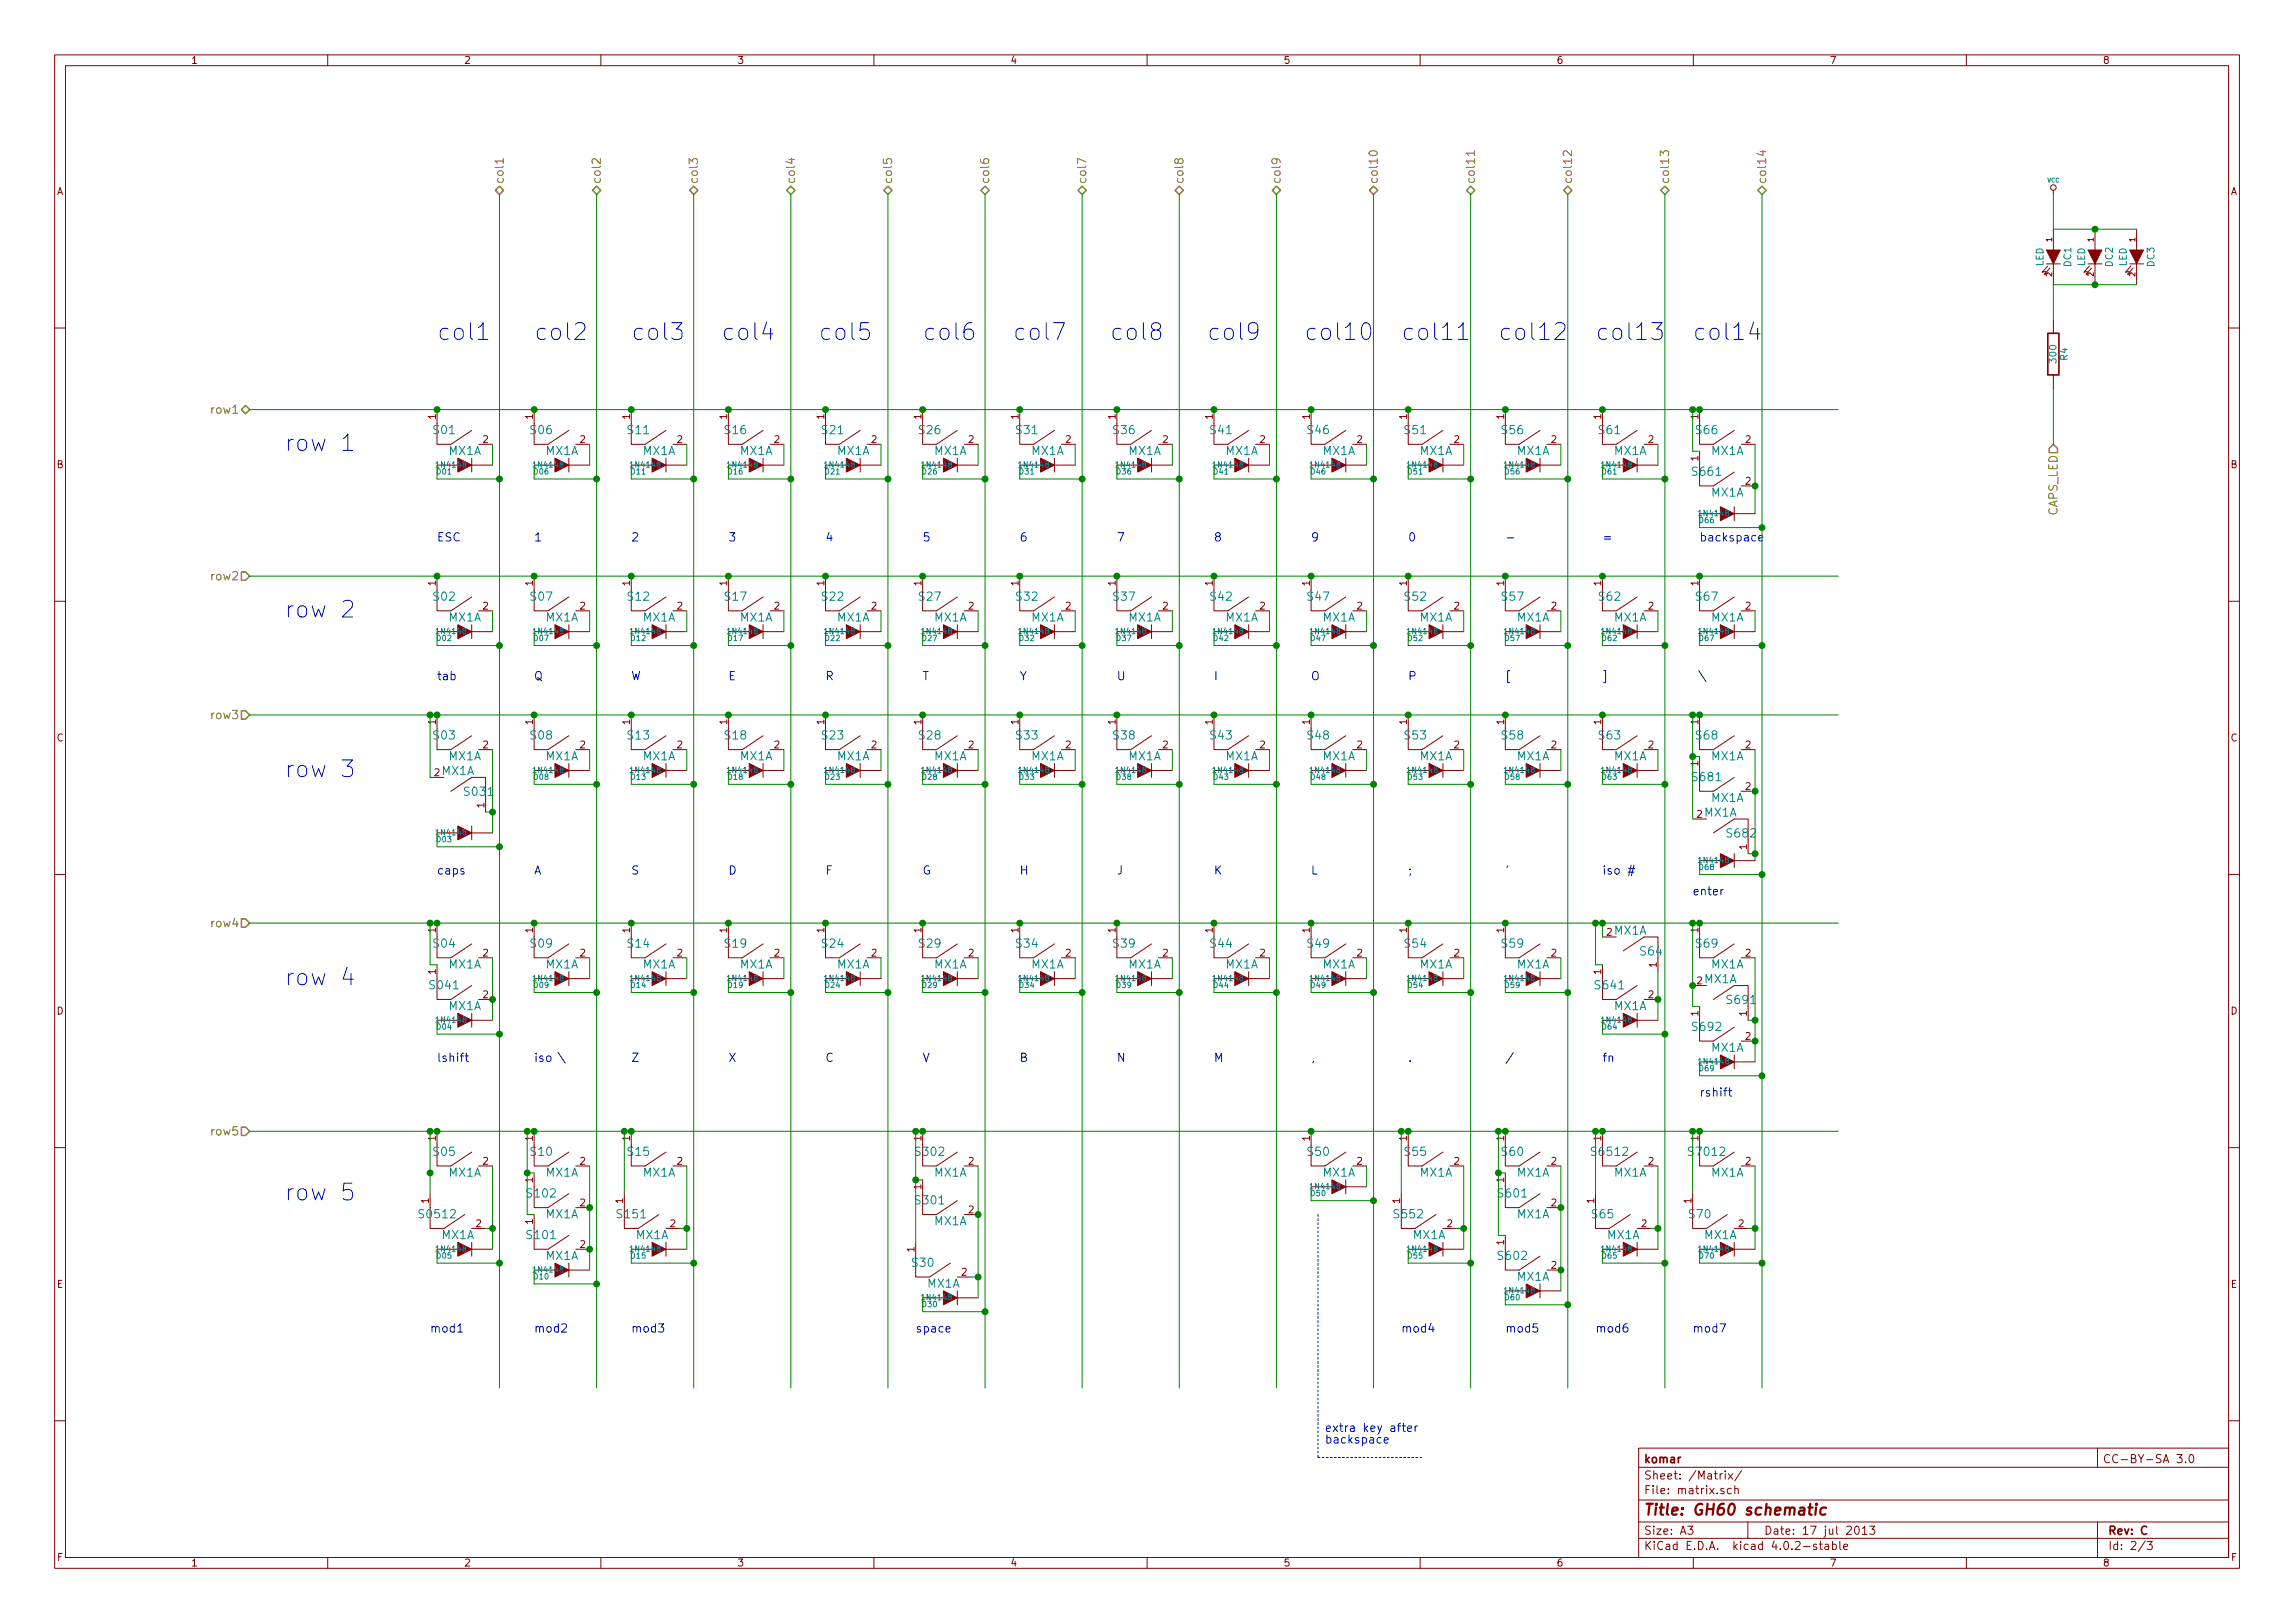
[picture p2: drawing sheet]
<svg xmlns="http://www.w3.org/2000/svg" width="420mm" height="297mm" viewBox="0 0 420 297" stroke-linecap="round" stroke-linejoin="round" font-family="sans-serif">
<defs><g id="words">
<g font-size="4.2" fill="#0000c2">
<text x="80" y="62.3">col1</text>
<text x="97.8" y="62.3">col2</text>
<text x="115.6" y="62.3">col3</text>
<text x="132.1" y="62.3">col4</text>
<text x="149.9" y="62.3">col5</text>
<text x="168.9" y="62.3">col6</text>
<text x="185.4" y="62.3">col7</text>
<text x="203.2" y="62.3">col8</text>
<text x="221" y="62.3">col9</text>
<text x="238.8" y="62.3">col10</text>
<text x="256.5" y="62.3">col11</text>
<text x="274.3" y="62.3">col12</text>
<text x="292.1" y="62.3">col13</text>
<text x="309.9" y="62.3">col14</text>
<text x="52.1" y="82.6">row 1</text>
<text x="52.1" y="113.1">row 2</text>
<text x="52.1" y="142.3">row 3</text>
<text x="52.1" y="180.4">row 4</text>
<text x="52.1" y="219.7">row 5</text>
</g>
<text font-size="2.8" fill="#840000" x="301" y="277.3">Title: GH60 schematic</text>
<g font-size="2.1" fill="#848400">
<text x="92.2" y="33.7" transform="rotate(-90 92.2 33.7)">col1</text>
<text x="110" y="33.7" transform="rotate(-90 110 33.7)">col2</text>
<text x="127.8" y="33.7" transform="rotate(-90 127.8 33.7)">col3</text>
<text x="145.5" y="33.7" transform="rotate(-90 145.5 33.7)">col4</text>
<text x="163.3" y="33.7" transform="rotate(-90 163.3 33.7)">col5</text>
<text x="181.1" y="33.7" transform="rotate(-90 181.1 33.7)">col6</text>
<text x="198.9" y="33.7" transform="rotate(-90 198.9 33.7)">col7</text>
<text x="216.7" y="33.7" transform="rotate(-90 216.7 33.7)">col8</text>
<text x="234.4" y="33.7" transform="rotate(-90 234.4 33.7)">col9</text>
<text x="252.2" y="33.7" transform="rotate(-90 252.2 33.7)">col10</text>
<text x="270" y="33.7" transform="rotate(-90 270 33.7)">col11</text>
<text x="287.8" y="33.7" transform="rotate(-90 287.8 33.7)">col12</text>
<text x="305.6" y="33.7" transform="rotate(-90 305.6 33.7)">col13</text>
<text x="323.3" y="33.7" transform="rotate(-90 323.3 33.7)">col14</text>
<text x="38.8" y="75.7">row1</text>
<text x="376.7" y="94.6" transform="rotate(-90 376.7 94.6)">CAPS_LED</text>
<text x="38.8" y="106.2">row2</text>
<text x="38.8" y="131.6">row3</text>
<text x="38.8" y="169.7">row4</text>
<text x="38.8" y="207.8">row5</text>
</g>
<g font-size="2.1" fill="#008484">
<text x="79.4" y="79.5">S01</text>
<text x="82.1" y="83.3">MX1A</text>
<text x="97.2" y="79.5">S06</text>
<text x="99.9" y="83.3">MX1A</text>
<text x="115" y="79.5">S11</text>
<text x="117.7" y="83.3">MX1A</text>
<text x="132.7" y="79.5">S16</text>
<text x="135.5" y="83.3">MX1A</text>
<text x="150.5" y="79.5">S21</text>
<text x="153.3" y="83.3">MX1A</text>
<text x="168.3" y="79.5">S26</text>
<text x="171" y="83.3">MX1A</text>
<text x="186.1" y="79.5">S31</text>
<text x="188.8" y="83.3">MX1A</text>
<text x="203.9" y="79.5">S36</text>
<text x="206.6" y="83.3">MX1A</text>
<text x="221.6" y="79.5">S41</text>
<text x="224.4" y="83.3">MX1A</text>
<text x="239.4" y="79.5">S46</text>
<text x="242.2" y="83.3">MX1A</text>
<text x="257.2" y="79.5">S51</text>
<text x="259.9" y="83.3">MX1A</text>
<text x="275" y="79.5">S56</text>
<text x="277.7" y="83.3">MX1A</text>
<text x="292.8" y="79.5">S61</text>
<text x="295.5" y="83.3">MX1A</text>
<text x="310.5" y="79.5">S66</text>
<text x="313.3" y="83.3">MX1A</text>
<text x="310" y="87.1">S661</text>
<text x="313.3" y="90.9">MX1A</text>
<text x="79.4" y="109.9">S02</text>
<text x="82.1" y="113.8">MX1A</text>
<text x="97.2" y="109.9">S07</text>
<text x="99.9" y="113.8">MX1A</text>
<text x="115" y="109.9">S12</text>
<text x="117.7" y="113.8">MX1A</text>
<text x="132.7" y="109.9">S17</text>
<text x="135.5" y="113.8">MX1A</text>
<text x="150.5" y="109.9">S22</text>
<text x="153.3" y="113.8">MX1A</text>
<text x="168.3" y="109.9">S27</text>
<text x="171" y="113.8">MX1A</text>
<text x="186.1" y="109.9">S32</text>
<text x="188.8" y="113.8">MX1A</text>
<text x="203.9" y="109.9">S37</text>
<text x="206.6" y="113.8">MX1A</text>
<text x="221.6" y="109.9">S42</text>
<text x="224.4" y="113.8">MX1A</text>
<text x="239.4" y="109.9">S47</text>
<text x="242.2" y="113.8">MX1A</text>
<text x="257.2" y="109.9">S52</text>
<text x="259.9" y="113.8">MX1A</text>
<text x="275" y="109.9">S57</text>
<text x="277.7" y="113.8">MX1A</text>
<text x="292.8" y="109.9">S62</text>
<text x="295.5" y="113.8">MX1A</text>
<text x="310.5" y="109.9">S67</text>
<text x="313.3" y="113.8">MX1A</text>
<text x="79.4" y="135.3">S03</text>
<text x="97.2" y="135.3">S08</text>
<text x="115" y="135.3">S13</text>
<text x="132.7" y="135.3">S18</text>
<text x="150.5" y="135.3">S23</text>
<text x="168.3" y="135.3">S28</text>
<text x="186.1" y="135.3">S33</text>
<text x="203.9" y="135.3">S38</text>
<text x="221.6" y="135.3">S43</text>
<text x="239.4" y="135.3">S48</text>
<text x="257.2" y="135.3">S53</text>
<text x="275" y="135.3">S58</text>
<text x="292.8" y="135.3">S63</text>
<text x="310.5" y="135.3">S68</text>
<text x="80.9" y="141.8">MX1A</text>
<text x="82.1" y="139.2">MX1A</text>
<text x="99.9" y="139.2">MX1A</text>
<text x="117.7" y="139.2">MX1A</text>
<text x="135.5" y="139.2">MX1A</text>
<text x="153.3" y="139.2">MX1A</text>
<text x="171" y="139.2">MX1A</text>
<text x="188.8" y="139.2">MX1A</text>
<text x="206.6" y="139.2">MX1A</text>
<text x="224.4" y="139.2">MX1A</text>
<text x="242.2" y="139.2">MX1A</text>
<text x="259.9" y="139.2">MX1A</text>
<text x="277.7" y="139.2">MX1A</text>
<text x="295.5" y="139.2">MX1A</text>
<text x="310" y="143">S681</text>
<text x="313.3" y="139.2">MX1A</text>
<text x="85.2" y="145.7">S031</text>
<text x="312" y="149.5">MX1A</text>
<text x="313.3" y="146.8">MX1A</text>
<text x="316.3" y="153.3">S682</text>
<text x="79.4" y="173.4">S04</text>
<text x="97.2" y="173.4">S09</text>
<text x="115" y="173.4">S14</text>
<text x="132.7" y="173.4">S19</text>
<text x="150.5" y="173.4">S24</text>
<text x="168.3" y="173.4">S29</text>
<text x="186.1" y="173.4">S34</text>
<text x="203.9" y="173.4">S39</text>
<text x="221.6" y="173.4">S44</text>
<text x="239.4" y="173.4">S49</text>
<text x="257.2" y="173.4">S54</text>
<text x="275" y="173.4">S59</text>
<text x="295.5" y="171.1">MX1A</text>
<text x="310.5" y="173.4">S69</text>
<text x="82.1" y="177.3">MX1A</text>
<text x="99.9" y="177.3">MX1A</text>
<text x="117.7" y="177.3">MX1A</text>
<text x="135.5" y="177.3">MX1A</text>
<text x="153.3" y="177.3">MX1A</text>
<text x="171" y="177.3">MX1A</text>
<text x="188.8" y="177.3">MX1A</text>
<text x="206.6" y="177.3">MX1A</text>
<text x="224.4" y="177.3">MX1A</text>
<text x="242.2" y="177.3">MX1A</text>
<text x="259.9" y="177.3">MX1A</text>
<text x="277.7" y="177.3">MX1A</text>
<text x="300.4" y="174.9">S64</text>
<text x="312" y="179.9">MX1A</text>
<text x="313.3" y="177.3">MX1A</text>
<text x="78.8" y="181.1">S041</text>
<text x="82.1" y="184.9">MX1A</text>
<text x="292.2" y="181.1">S641</text>
<text x="295.5" y="184.9">MX1A</text>
<text x="316.3" y="183.8">S691</text>
<text x="310" y="188.7">S692</text>
<text x="313.3" y="192.5">MX1A</text>
<text x="79.4" y="211.5">S05</text>
<text x="82.1" y="215.4">MX1A</text>
<text x="97.2" y="211.5">S10</text>
<text x="99.9" y="215.4">MX1A</text>
<text x="115" y="211.5">S15</text>
<text x="117.7" y="215.4">MX1A</text>
<text x="167.7" y="211.5">S302</text>
<text x="171" y="215.4">MX1A</text>
<text x="239.4" y="211.5">S50</text>
<text x="242.2" y="215.4">MX1A</text>
<text x="257.2" y="211.5">S55</text>
<text x="259.9" y="215.4">MX1A</text>
<text x="275" y="211.5">S60</text>
<text x="277.7" y="215.4">MX1A</text>
<text x="291.6" y="211.5">S6512</text>
<text x="295.5" y="215.4">MX1A</text>
<text x="309.3" y="211.5">S7012</text>
<text x="313.3" y="215.4">MX1A</text>
<text x="96.6" y="219.2">S102</text>
<text x="167.7" y="220.4">S301</text>
<text x="274.4" y="219.2">S601</text>
<text x="76.9" y="223">S0512</text>
<text x="80.9" y="226.8">MX1A</text>
<text x="96.6" y="226.8">S101</text>
<text x="99.9" y="223">MX1A</text>
<text x="113.1" y="223">S151</text>
<text x="116.4" y="226.8">MX1A</text>
<text x="171" y="224.2">MX1A</text>
<text x="255.3" y="223">S552</text>
<text x="258.7" y="226.8">MX1A</text>
<text x="277.7" y="223">MX1A</text>
<text x="291.5" y="223">S65</text>
<text x="294.2" y="226.8">MX1A</text>
<text x="309.3" y="223">S70</text>
<text x="312" y="226.8">MX1A</text>
<text x="99.9" y="230.6">MX1A</text>
<text x="167" y="231.9">S30</text>
<text x="274.4" y="230.6">S602</text>
<text x="169.8" y="235.7">MX1A</text>
<text x="277.7" y="234.4">MX1A</text>
</g>
<g font-size="2.1" fill="#0000c2">
<text x="80" y="99.1">ESC</text>
<text x="97.8" y="99.1">1</text>
<text x="115.6" y="99.1">2</text>
<text x="133.3" y="99.1">3</text>
<text x="151.1" y="99.1">4</text>
<text x="168.9" y="99.1">5</text>
<text x="186.7" y="99.1">6</text>
<text x="204.5" y="99.1">7</text>
<text x="222.2" y="99.1">8</text>
<text x="240" y="99.1">9</text>
<text x="257.8" y="99.1">0</text>
<text x="293.4" y="99.1">=</text>
<text x="311.1" y="99.1">backspace</text>
<text x="80" y="124.5">tab</text>
<text x="97.8" y="124.5">Q</text>
<text x="115.6" y="124.5">W</text>
<text x="133.3" y="124.5">E</text>
<text x="151.1" y="124.5">R</text>
<text x="168.9" y="124.5">T</text>
<text x="186.7" y="124.5">Y</text>
<text x="204.5" y="124.5">U</text>
<text x="222.2" y="124.5">I</text>
<text x="240" y="124.5">O</text>
<text x="257.8" y="124.5">P</text>
<text x="275.6" y="124.5">[</text>
<text x="293.4" y="124.5">]</text>
<text x="311.1" y="124.5">\</text>
<text x="80" y="160.1">caps</text>
<text x="97.8" y="160.1">A</text>
<text x="115.6" y="160.1">S</text>
<text x="133.3" y="160.1">D</text>
<text x="151.1" y="160.1">F</text>
<text x="168.9" y="160.1">G</text>
<text x="186.7" y="160.1">H</text>
<text x="204.5" y="160.1">J</text>
<text x="222.2" y="160.1">K</text>
<text x="240" y="160.1">L</text>
<text x="257.8" y="160.1">;</text>
<text x="275.6" y="160.1">'</text>
<text x="293.4" y="160.1">iso #</text>
<text x="309.9" y="163.9">enter</text>
<text x="80" y="194.3">lshift</text>
<text x="97.8" y="194.3">iso \</text>
<text x="115.6" y="194.3">Z</text>
<text x="133.3" y="194.3">X</text>
<text x="151.1" y="194.3">C</text>
<text x="168.9" y="194.3">V</text>
<text x="186.7" y="194.3">B</text>
<text x="204.5" y="194.3">N</text>
<text x="222.2" y="194.3">M</text>
<text x="240" y="194.3">,</text>
<text x="257.8" y="194.3">.</text>
<text x="293.4" y="194.3">fn</text>
<text x="311.1" y="200.7">rshift</text>
<text x="78.7" y="243.9">mod1</text>
<text x="97.8" y="243.9">mod2</text>
<text x="115.6" y="243.9">mod3</text>
<text x="167.6" y="243.9">space</text>
<text x="256.5" y="243.9">mod4</text>
<text x="275.6" y="243.9">mod5</text>
<text x="292.1" y="243.9">mod6</text>
<text x="309.9" y="243.9">mod7</text>
<text x="242.6" y="262.1">extra key after</text>
<text x="242.6" y="264.2">backspace</text>
</g>
<g font-size="2.1" fill="#840000">
<text x="301" y="267.8">komar</text>
<text x="385" y="267.8">CC-BY-SA 3.0</text>
<text x="301" y="273.5">File: matrix.sch</text>
<text x="301" y="270.8">Sheet: /Matrix/</text>
<text x="301" y="280.9">Size: A3</text>
<text x="323" y="280.9">Date: 17 jul 2013</text>
<text x="386" y="280.9">Rev: C</text>
<text x="301" y="283.7">KiCad E.D.A. kicad 4.0.2-stable</text>
<text x="386" y="283.7">Id: 2/3</text>
</g>
<g font-size="1.8" fill="#840000">
<text x="35" y="11.7">1</text>
<text x="85" y="11.7">2</text>
<text x="135" y="11.7">3</text>
<text x="185" y="11.7">4</text>
<text x="235" y="11.7">5</text>
<text x="285" y="11.7">6</text>
<text x="335" y="11.7">7</text>
<text x="385" y="11.7">8</text>
<text x="10.4" y="35.7">A</text>
<text x="408.4" y="35.7">A</text>
<text x="79.8" y="76.7" transform="rotate(-90 79.8 76.7)">1</text>
<text x="97.5" y="76.7" transform="rotate(-90 97.5 76.7)">1</text>
<text x="115.3" y="76.7" transform="rotate(-90 115.3 76.7)">1</text>
<text x="133.1" y="76.7" transform="rotate(-90 133.1 76.7)">1</text>
<text x="150.9" y="76.7" transform="rotate(-90 150.9 76.7)">1</text>
<text x="168.7" y="76.7" transform="rotate(-90 168.7 76.7)">1</text>
<text x="186.4" y="76.7" transform="rotate(-90 186.4 76.7)">1</text>
<text x="204.2" y="76.7" transform="rotate(-90 204.2 76.7)">1</text>
<text x="222" y="76.7" transform="rotate(-90 222 76.7)">1</text>
<text x="239.8" y="76.7" transform="rotate(-90 239.8 76.7)">1</text>
<text x="257.6" y="76.7" transform="rotate(-90 257.6 76.7)">1</text>
<text x="275.3" y="76.7" transform="rotate(-90 275.3 76.7)">1</text>
<text x="293.1" y="76.7" transform="rotate(-90 293.1 76.7)">1</text>
<text x="310.9" y="76.7" transform="rotate(-90 310.9 76.7)">1</text>
<text x="88.4" y="81.1">2</text>
<text x="106.2" y="81.1">2</text>
<text x="124" y="81.1">2</text>
<text x="141.8" y="81.1">2</text>
<text x="159.5" y="81.1">2</text>
<text x="177.3" y="81.1">2</text>
<text x="195.1" y="81.1">2</text>
<text x="212.9" y="81.1">2</text>
<text x="230.7" y="81.1">2</text>
<text x="248.4" y="81.1">2</text>
<text x="266.2" y="81.1">2</text>
<text x="284" y="81.1">2</text>
<text x="301.8" y="81.1">2</text>
<text x="319.6" y="81.1">2</text>
<text x="10.4" y="85.7">B</text>
<text x="310.9" y="84.3" transform="rotate(-90 310.9 84.3)">1</text>
<text x="319.6" y="88.7">2</text>
<text x="408.4" y="85.7">B</text>
<text x="79.8" y="107.2" transform="rotate(-90 79.8 107.2)">1</text>
<text x="97.5" y="107.2" transform="rotate(-90 97.5 107.2)">1</text>
<text x="115.3" y="107.2" transform="rotate(-90 115.3 107.2)">1</text>
<text x="133.1" y="107.2" transform="rotate(-90 133.1 107.2)">1</text>
<text x="150.9" y="107.2" transform="rotate(-90 150.9 107.2)">1</text>
<text x="168.7" y="107.2" transform="rotate(-90 168.7 107.2)">1</text>
<text x="186.4" y="107.2" transform="rotate(-90 186.4 107.2)">1</text>
<text x="204.2" y="107.2" transform="rotate(-90 204.2 107.2)">1</text>
<text x="222" y="107.2" transform="rotate(-90 222 107.2)">1</text>
<text x="239.8" y="107.2" transform="rotate(-90 239.8 107.2)">1</text>
<text x="257.6" y="107.2" transform="rotate(-90 257.6 107.2)">1</text>
<text x="275.3" y="107.2" transform="rotate(-90 275.3 107.2)">1</text>
<text x="293.1" y="107.2" transform="rotate(-90 293.1 107.2)">1</text>
<text x="310.9" y="107.2" transform="rotate(-90 310.9 107.2)">1</text>
<text x="88.4" y="111.5">2</text>
<text x="106.2" y="111.5">2</text>
<text x="124" y="111.5">2</text>
<text x="141.8" y="111.5">2</text>
<text x="159.5" y="111.5">2</text>
<text x="177.3" y="111.5">2</text>
<text x="195.1" y="111.5">2</text>
<text x="212.9" y="111.5">2</text>
<text x="230.7" y="111.5">2</text>
<text x="248.4" y="111.5">2</text>
<text x="266.2" y="111.5">2</text>
<text x="284" y="111.5">2</text>
<text x="301.8" y="111.5">2</text>
<text x="319.6" y="111.5">2</text>
<text x="10.4" y="135.7">C</text>
<text x="79.8" y="132.6" transform="rotate(-90 79.8 132.6)">1</text>
<text x="88.4" y="136.9">2</text>
<text x="97.5" y="132.6" transform="rotate(-90 97.5 132.6)">1</text>
<text x="106.2" y="136.9">2</text>
<text x="115.3" y="132.6" transform="rotate(-90 115.3 132.6)">1</text>
<text x="124" y="136.9">2</text>
<text x="133.1" y="132.6" transform="rotate(-90 133.1 132.6)">1</text>
<text x="141.8" y="136.9">2</text>
<text x="150.9" y="132.6" transform="rotate(-90 150.9 132.6)">1</text>
<text x="159.5" y="136.9">2</text>
<text x="168.7" y="132.6" transform="rotate(-90 168.7 132.6)">1</text>
<text x="177.3" y="136.9">2</text>
<text x="186.4" y="132.6" transform="rotate(-90 186.4 132.6)">1</text>
<text x="195.1" y="136.9">2</text>
<text x="204.2" y="132.6" transform="rotate(-90 204.2 132.6)">1</text>
<text x="212.9" y="136.9">2</text>
<text x="222" y="132.6" transform="rotate(-90 222 132.6)">1</text>
<text x="230.7" y="136.9">2</text>
<text x="239.8" y="132.6" transform="rotate(-90 239.8 132.6)">1</text>
<text x="248.4" y="136.9">2</text>
<text x="257.6" y="132.6" transform="rotate(-90 257.6 132.6)">1</text>
<text x="266.2" y="136.9">2</text>
<text x="275.3" y="132.6" transform="rotate(-90 275.3 132.6)">1</text>
<text x="284" y="136.9">2</text>
<text x="293.1" y="132.6" transform="rotate(-90 293.1 132.6)">1</text>
<text x="301.8" y="136.9">2</text>
<text x="310.9" y="132.6" transform="rotate(-90 310.9 132.6)">1</text>
<text x="319.6" y="136.9">2</text>
<text x="408.4" y="135.7">C</text>
<text x="79.5" y="142">2</text>
<text x="310.9" y="140.2" transform="rotate(-90 310.9 140.2)">1</text>
<text x="88.6" y="147.8" transform="rotate(-90 88.6 147.8)">1</text>
<text x="310.7" y="149.6">2</text>
<text x="319.6" y="144.6">2</text>
<text x="319.8" y="155.5" transform="rotate(-90 319.8 155.5)">1</text>
<text x="79.8" y="170.7" transform="rotate(-90 79.8 170.7)">1</text>
<text x="97.5" y="170.7" transform="rotate(-90 97.5 170.7)">1</text>
<text x="115.3" y="170.7" transform="rotate(-90 115.3 170.7)">1</text>
<text x="133.1" y="170.7" transform="rotate(-90 133.1 170.7)">1</text>
<text x="150.9" y="170.7" transform="rotate(-90 150.9 170.7)">1</text>
<text x="168.7" y="170.7" transform="rotate(-90 168.7 170.7)">1</text>
<text x="186.4" y="170.7" transform="rotate(-90 186.4 170.7)">1</text>
<text x="204.2" y="170.7" transform="rotate(-90 204.2 170.7)">1</text>
<text x="222" y="170.7" transform="rotate(-90 222 170.7)">1</text>
<text x="239.8" y="170.7" transform="rotate(-90 239.8 170.7)">1</text>
<text x="257.6" y="170.7" transform="rotate(-90 257.6 170.7)">1</text>
<text x="275.3" y="170.7" transform="rotate(-90 275.3 170.7)">1</text>
<text x="294.2" y="171.2">2</text>
<text x="310.9" y="170.7" transform="rotate(-90 310.9 170.7)">1</text>
<text x="79.8" y="178.3" transform="rotate(-90 79.8 178.3)">1</text>
<text x="88.4" y="175">2</text>
<text x="106.2" y="175">2</text>
<text x="124" y="175">2</text>
<text x="141.8" y="175">2</text>
<text x="159.5" y="175">2</text>
<text x="177.3" y="175">2</text>
<text x="195.1" y="175">2</text>
<text x="212.9" y="175">2</text>
<text x="230.7" y="175">2</text>
<text x="248.4" y="175">2</text>
<text x="266.2" y="175">2</text>
<text x="284" y="175">2</text>
<text x="293.1" y="178.3" transform="rotate(-90 293.1 178.3)">1</text>
<text x="303.3" y="177" transform="rotate(-90 303.3 177)">1</text>
<text x="319.6" y="175">2</text>
<text x="10.4" y="185.7">D</text>
<text x="88.4" y="182.7">2</text>
<text x="301.8" y="182.7">2</text>
<text x="310.7" y="180.1">2</text>
<text x="310.9" y="185.9" transform="rotate(-90 310.9 185.9)">1</text>
<text x="319.8" y="185.9" transform="rotate(-90 319.8 185.9)">1</text>
<text x="408.4" y="185.7">D</text>
<text x="319.6" y="190.3">2</text>
<text x="79.8" y="208.8" transform="rotate(-90 79.8 208.8)">1</text>
<text x="97.5" y="208.8" transform="rotate(-90 97.5 208.8)">1</text>
<text x="115.3" y="208.8" transform="rotate(-90 115.3 208.8)">1</text>
<text x="168.7" y="208.8" transform="rotate(-90 168.7 208.8)">1</text>
<text x="239.8" y="208.8" transform="rotate(-90 239.8 208.8)">1</text>
<text x="257.6" y="208.8" transform="rotate(-90 257.6 208.8)">1</text>
<text x="275.3" y="208.8" transform="rotate(-90 275.3 208.8)">1</text>
<text x="293.1" y="208.8" transform="rotate(-90 293.1 208.8)">1</text>
<text x="310.9" y="208.8" transform="rotate(-90 310.9 208.8)">1</text>
<text x="88.4" y="213.1">2</text>
<text x="106.2" y="213.1">2</text>
<text x="124" y="213.1">2</text>
<text x="177.3" y="213.1">2</text>
<text x="248.4" y="213.1">2</text>
<text x="266.2" y="213.1">2</text>
<text x="284" y="213.1">2</text>
<text x="301.8" y="213.1">2</text>
<text x="319.6" y="213.1">2</text>
<text x="78.5" y="220.2" transform="rotate(-90 78.5 220.2)">1</text>
<text x="97.5" y="216.4" transform="rotate(-90 97.5 216.4)">1</text>
<text x="106.2" y="220.8">2</text>
<text x="114" y="220.2" transform="rotate(-90 114 220.2)">1</text>
<text x="168.7" y="217.7" transform="rotate(-90 168.7 217.7)">1</text>
<text x="256.3" y="220.2" transform="rotate(-90 256.3 220.2)">1</text>
<text x="275.3" y="216.4" transform="rotate(-90 275.3 216.4)">1</text>
<text x="284" y="220.8">2</text>
<text x="291.8" y="220.2" transform="rotate(-90 291.8 220.2)">1</text>
<text x="309.6" y="220.2" transform="rotate(-90 309.6 220.2)">1</text>
<text x="87.1" y="224.6">2</text>
<text x="97.5" y="224" transform="rotate(-90 97.5 224)">1</text>
<text x="122.7" y="224.6">2</text>
<text x="177.3" y="222">2</text>
<text x="264.9" y="224.6">2</text>
<text x="275.3" y="227.8" transform="rotate(-90 275.3 227.8)">1</text>
<text x="300.5" y="224.6">2</text>
<text x="318.3" y="224.6">2</text>
<text x="106.2" y="228.4">2</text>
<text x="167.4" y="229.1" transform="rotate(-90 167.4 229.1)">1</text>
<text x="176" y="233.5">2</text>
<text x="284" y="232.2">2</text>
<text x="10.4" y="235.7">E</text>
<text x="408.4" y="235.7">E</text>
<text x="10.5" y="285.7">F</text>
<text x="35" y="286.7">1</text>
<text x="85" y="286.7">2</text>
<text x="135" y="286.7">3</text>
<text x="185" y="286.7">4</text>
<text x="235" y="286.7">5</text>
<text x="285" y="286.7">6</text>
<text x="335" y="286.7">7</text>
<text x="385" y="286.7">8</text>
<text x="408.5" y="285.7">F</text>
</g>
<g font-size="1.8" fill="#008484">
<text x="374.1" y="48.8" transform="rotate(-90 374.1 48.8)">LED</text>
<text x="379.2" y="48.8" transform="rotate(-90 379.2 48.8)">DC1</text>
<text x="381.7" y="48.8" transform="rotate(-90 381.7 48.8)">LED</text>
<text x="386.8" y="48.8" transform="rotate(-90 386.8 48.8)">DC2</text>
<text x="389.3" y="48.8" transform="rotate(-90 389.3 48.8)">LED</text>
<text x="394.4" y="48.8" transform="rotate(-90 394.4 48.8)">DC3</text>
<text x="378.5" y="65.9" transform="rotate(-90 378.5 65.9)">R4</text>
<text x="376.5" y="66.3" transform="rotate(-90 376.5 66.3)">300</text>
</g>
<g font-size="1.4" fill="#840000">
<text x="375.7" y="44.2" transform="rotate(-90 375.7 44.2)">1</text>
<text x="383.3" y="44.2" transform="rotate(-90 383.3 44.2)">1</text>
<text x="390.9" y="44.2" transform="rotate(-90 390.9 44.2)">1</text>
<text x="375.7" y="50.6" transform="rotate(-90 375.7 50.6)">2</text>
<text x="383.3" y="50.6" transform="rotate(-90 383.3 50.6)">2</text>
<text x="390.9" y="50.6" transform="rotate(-90 390.9 50.6)">2</text>
</g>
<g font-size="1.4" fill="#008484">
<text x="80" y="86.8">D01</text>
<text x="80.1" y="85.6">1N4148</text>
<text x="97.8" y="86.8">D06</text>
<text x="97.9" y="85.6">1N4148</text>
<text x="115.5" y="86.8">D11</text>
<text x="115.6" y="85.6">1N4148</text>
<text x="133.3" y="86.8">D16</text>
<text x="133.4" y="85.6">1N4148</text>
<text x="151.1" y="86.8">D21</text>
<text x="151.2" y="85.6">1N4148</text>
<text x="168.9" y="86.8">D26</text>
<text x="169" y="85.6">1N4148</text>
<text x="186.7" y="86.8">D31</text>
<text x="186.8" y="85.6">1N4148</text>
<text x="204.4" y="86.8">D36</text>
<text x="204.5" y="85.6">1N4148</text>
<text x="222.2" y="86.8">D41</text>
<text x="222.3" y="85.6">1N4148</text>
<text x="240" y="86.8">D46</text>
<text x="240.1" y="85.6">1N4148</text>
<text x="257.8" y="86.8">D51</text>
<text x="257.9" y="85.6">1N4148</text>
<text x="275.6" y="86.8">D56</text>
<text x="275.7" y="85.6">1N4148</text>
<text x="293.3" y="86.8">D61</text>
<text x="293.4" y="85.6">1N4148</text>
<text x="311.1" y="95.7">D66</text>
<text x="311.2" y="94.4">1N4148</text>
<text x="80" y="117.3">D02</text>
<text x="80.1" y="116">1N4148</text>
<text x="97.8" y="117.3">D07</text>
<text x="97.9" y="116">1N4148</text>
<text x="115.5" y="117.3">D12</text>
<text x="115.6" y="116">1N4148</text>
<text x="133.3" y="117.3">D17</text>
<text x="133.4" y="116">1N4148</text>
<text x="151.1" y="117.3">D22</text>
<text x="151.2" y="116">1N4148</text>
<text x="168.9" y="117.3">D27</text>
<text x="169" y="116">1N4148</text>
<text x="186.7" y="117.3">D32</text>
<text x="186.8" y="116">1N4148</text>
<text x="204.4" y="117.3">D37</text>
<text x="204.5" y="116">1N4148</text>
<text x="222.2" y="117.3">D42</text>
<text x="222.3" y="116">1N4148</text>
<text x="240" y="117.3">D47</text>
<text x="240.1" y="116">1N4148</text>
<text x="257.8" y="117.3">D52</text>
<text x="257.9" y="116">1N4148</text>
<text x="275.6" y="117.3">D57</text>
<text x="275.7" y="116">1N4148</text>
<text x="293.3" y="117.3">D62</text>
<text x="293.4" y="116">1N4148</text>
<text x="311.1" y="117.3">D67</text>
<text x="311.2" y="116">1N4148</text>
<text x="97.8" y="142.7">D08</text>
<text x="97.9" y="141.4">1N4148</text>
<text x="115.5" y="142.7">D13</text>
<text x="115.6" y="141.4">1N4148</text>
<text x="133.3" y="142.7">D18</text>
<text x="133.4" y="141.4">1N4148</text>
<text x="151.1" y="142.7">D23</text>
<text x="151.2" y="141.4">1N4148</text>
<text x="168.9" y="142.7">D28</text>
<text x="169" y="141.4">1N4148</text>
<text x="186.7" y="142.7">D33</text>
<text x="186.8" y="141.4">1N4148</text>
<text x="204.4" y="142.7">D38</text>
<text x="204.5" y="141.4">1N4148</text>
<text x="222.2" y="142.7">D43</text>
<text x="222.3" y="141.4">1N4148</text>
<text x="240" y="142.7">D48</text>
<text x="240.1" y="141.4">1N4148</text>
<text x="257.8" y="142.7">D53</text>
<text x="257.9" y="141.4">1N4148</text>
<text x="275.6" y="142.7">D58</text>
<text x="275.7" y="141.4">1N4148</text>
<text x="293.3" y="142.7">D63</text>
<text x="293.4" y="141.4">1N4148</text>
<text x="80" y="154.1">D03</text>
<text x="80.1" y="152.9">1N4148</text>
<text x="311.1" y="159.2">D68</text>
<text x="311.2" y="157.9">1N4148</text>
<text x="97.9" y="179.5">1N4148</text>
<text x="115.6" y="179.5">1N4148</text>
<text x="133.4" y="179.5">1N4148</text>
<text x="151.2" y="179.5">1N4148</text>
<text x="169" y="179.5">1N4148</text>
<text x="186.8" y="179.5">1N4148</text>
<text x="204.5" y="179.5">1N4148</text>
<text x="222.3" y="179.5">1N4148</text>
<text x="240.1" y="179.5">1N4148</text>
<text x="257.9" y="179.5">1N4148</text>
<text x="275.7" y="179.5">1N4148</text>
<text x="97.8" y="180.8">D09</text>
<text x="115.5" y="180.8">D14</text>
<text x="133.3" y="180.8">D19</text>
<text x="151.1" y="180.8">D24</text>
<text x="168.9" y="180.8">D29</text>
<text x="186.7" y="180.8">D34</text>
<text x="204.4" y="180.8">D39</text>
<text x="222.2" y="180.8">D44</text>
<text x="240" y="180.8">D49</text>
<text x="257.8" y="180.8">D54</text>
<text x="275.6" y="180.8">D59</text>
<text x="80" y="188.4">D04</text>
<text x="80.1" y="187.2">1N4148</text>
<text x="293.3" y="188.4">D64</text>
<text x="293.4" y="187.2">1N4148</text>
<text x="311.1" y="196">D69</text>
<text x="311.2" y="194.8">1N4148</text>
<text x="240" y="218.9">D50</text>
<text x="240.1" y="217.6">1N4148</text>
<text x="80" y="230.3">D05</text>
<text x="80.1" y="229.1">1N4148</text>
<text x="97.9" y="232.9">1N4148</text>
<text x="115.5" y="230.3">D15</text>
<text x="115.6" y="229.1">1N4148</text>
<text x="257.8" y="230.3">D55</text>
<text x="257.9" y="229.1">1N4148</text>
<text x="293.3" y="230.3">D65</text>
<text x="293.4" y="229.1">1N4148</text>
<text x="311.1" y="230.3">D70</text>
<text x="311.2" y="229.1">1N4148</text>
<text x="97.8" y="234.1">D10</text>
<text x="168.9" y="239.2">D30</text>
<text x="169" y="238">1N4148</text>
<text x="275.6" y="238">D60</text>
<text x="275.7" y="236.7">1N4148</text>
</g>
<text font-size="1.1" fill="#008484" x="374.8" y="33.4">VCC</text>
</g></defs>
<g fill="none" stroke="#840000" stroke-width=".18">
<path d="M10 10h400v277h-400zM12 12h396v273.1h-396zM60 10v2M110 10v2M160 10v2M210 10v2M260 10v2M310 10v2M360 10v2M375.9 34.8v.8M374.6 48.3h2.6M374.9 48.7l-1 1.1 .6-.1"/>
<path d="M375.3 49.1l-1 1.1 .6-.1M375.9 41.9v3.9M375.9 48.3v3.8M375.9 58.5v2.5M382.3 48.3h2.5M382.5 48.7l-1 1.1 .6-.1M382.9 49.1l-1 1.1 .6-.1M383.5 41.9v3.9M383.5 48.3v3.8M389.9 48.3h2.5M390.1 48.7l-1 1.1 .7-.1M390.5 49.1l-1 1.1 .6-.1"/>
<path d="M391.2 41.9v3.9M391.2 48.3v3.8M10 60h2M80 75v6.3h2.5l3.9-2.5M97.8 75v6.3h2.5l3.8-2.5M115.6 75v6.3h2.5l3.8-2.5M133.3 75v6.3h2.6l3.8-2.5M151.1 75v6.3h2.6l3.8-2.5M168.9 75v6.3h2.5l3.9-2.5M186.7 75v6.3h2.5l3.8-2.5M204.5 75v6.3h2.5l3.8-2.5M222.2 75v6.3h2.6l3.8-2.5"/>
<path d="M240 75v6.3h2.6l3.8-2.5M257.8 75v6.3h2.5l3.9-2.5M275.6 75v6.3h2.5l3.8-2.5M293.4 75v6.3h2.5l3.8-2.5M311.1 75v6.3h2.6l3.8-2.5M375.9 68.6v2.6M408 60h2M80 85.1h3.8M86.4 85.1h3.8M86.4 83.9v2.5M87.6 81.3h2.6M97.8 85.1h3.8"/>
<path d="M104.1 83.9v2.5M104.1 85.1h3.8M105.4 81.3h2.5M115.6 85.1h3.8M121.9 85.1h3.8M121.9 83.9v2.5M123.2 81.3h2.5M133.3 85.1h3.9M139.7 85.1h3.8M139.7 83.9v2.5M141 81.3h2.5M151.1 85.1h3.8"/>
<path d="M157.5 85.1h3.8M157.5 83.9v2.5M158.7 81.3h2.6M168.9 85.1h3.8M175.3 85.1h3.8M175.3 83.9v2.5M176.5 81.3h2.6M186.7 85.1h3.8M193 85.1h3.8M193 83.9v2.5M194.3 81.3h2.5M204.5 85.1h3.8"/>
<path d="M210.8 85.1h3.8M210.8 83.9v2.5M212.1 81.3h2.5M222.2 85.1h3.9M228.6 85.1h3.8M228.6 83.9v2.5M229.9 81.3h2.5M240 85.1h3.8M246.4 85.1h3.8M246.4 83.9v2.5M247.6 81.3h2.6M257.8 85.1h3.8"/>
<path d="M264.2 85.1h3.8M264.2 83.9v2.5M265.4 81.3h2.6M275.6 85.1h3.8M281.9 85.1h3.8M281.9 83.9v2.5M283.2 81.3h2.5M293.4 85.1h3.8M299.7 85.1h3.8M299.7 83.9v2.5M301 81.3h2.5M311.1 82.6v6.3h2.6l3.8-2.5"/>
<path d="M311.1 94h3.9M317.5 92.7v2.6M317.5 94h3.8M318.8 81.3h2.5M318.8 88.9h2.5M10 110h2M80 105.4v6.4h2.5l3.9-2.5M80 115.6h3.8M86.4 114.3v2.6M86.4 115.6h3.8M87.6 111.8h2.6M97.8 105.4v6.4h2.5l3.8-2.5"/>
<path d="M97.8 115.6h3.8M104.1 114.3v2.6M104.1 115.6h3.8M105.4 111.8h2.5M115.6 105.4v6.4h2.5l3.8-2.5M115.6 115.6h3.8M121.9 114.3v2.6M121.9 115.6h3.8M123.2 111.8h2.5M133.3 105.4v6.4h2.6l3.8-2.5M133.3 115.6h3.9M139.7 115.6h3.8"/>
<path d="M139.7 114.3v2.6M141 111.8h2.5M151.1 105.4v6.4h2.6l3.8-2.5M151.1 115.6h3.8M157.5 115.6h3.8M157.5 114.3v2.6M158.7 111.8h2.6M168.9 105.4v6.4h2.5l3.9-2.5M168.9 115.6h3.8M175.3 115.6h3.8M175.3 114.3v2.6M176.5 111.8h2.6"/>
<path d="M186.7 105.4v6.4h2.5l3.8-2.5M186.7 115.6h3.8M193 115.6h3.8M193 114.3v2.6M194.3 111.8h2.5M204.5 105.4v6.4h2.5l3.8-2.5M204.5 115.6h3.8M210.8 115.6h3.8M210.8 114.3v2.6M212.1 111.8h2.5M222.2 105.4v6.4h2.6l3.8-2.5M222.2 115.6h3.9"/>
<path d="M228.6 115.6h3.8M228.6 114.3v2.6M229.9 111.8h2.5M240 105.4v6.4h2.6l3.8-2.5M240 115.6h3.8M246.4 115.6h3.8M246.4 114.3v2.6M247.6 111.8h2.6M257.8 105.4v6.4h2.5l3.9-2.5M257.8 115.6h3.8M264.2 115.6h3.8M264.2 114.3v2.6"/>
<path d="M265.4 111.8h2.6M275.6 105.4v6.4h2.5l3.8-2.5M275.6 115.6h3.8M281.9 115.6h3.8M281.9 114.3v2.6M283.2 111.8h2.5M293.4 105.4v6.4h2.5l3.8-2.5M293.4 115.6h3.8M299.7 115.6h3.8M299.7 114.3v2.6M301 111.8h2.5M311.1 105.4v6.4h2.6l3.8-2.5"/>
<path d="M311.1 115.6h3.9M317.5 115.6h3.8M317.5 114.3v2.6M318.8 111.8h2.5M408 110h2M80 130.8v6.4h2.5l3.9-2.5M87.6 137.2h2.6M97.8 130.8v6.4h2.5l3.8-2.5M104.1 139.7v2.6M105.4 137.2h2.5M115.6 130.8v6.4h2.5l3.8-2.5M121.9 139.7v2.6"/>
<path d="M123.2 137.2h2.5M133.3 130.8v6.4h2.6l3.8-2.5M139.7 139.7v2.6M141 137.2h2.5M151.1 130.8v6.4h2.6l3.8-2.5M157.5 139.7v2.6M158.7 137.2h2.6M168.9 130.8v6.4h2.5l3.9-2.5M175.3 139.7v2.6M176.5 137.2h2.6M186.7 130.8v6.4h2.5l3.8-2.5M193 139.7v2.6"/>
<path d="M194.3 137.2h2.5M204.5 130.8v6.4h2.5l3.8-2.5M210.8 139.7v2.6M212.1 137.2h2.5M222.2 130.8v6.4h2.6l3.8-2.5M228.6 139.7v2.6M229.9 137.2h2.5M240 130.8v6.4h2.6l3.8-2.5M246.4 139.7v2.6M247.6 137.2h2.6M257.8 130.8v6.4h2.5l3.9-2.5M264.2 139.7v2.6"/>
<path d="M265.4 137.2h2.6M275.6 130.8v6.4h2.5l3.8-2.5M281.9 139.7v2.6M283.2 137.2h2.5M293.4 130.8v6.4h2.5l3.8-2.5M299.7 139.7v2.6M301 137.2h2.5M311.1 138.5v6.3h2.6l3.8-2.5M311.1 130.8v6.4h2.6l3.8-2.5M318.8 137.2h2.5M78.7 142.3h2.6M80 152.4h3.8"/>
<path d="M82.5 144.8l3.9-2.5h2.5v6.3M86.4 151.2v2.5M86.4 152.4h3.8M97.8 141h3.8M104.1 141h3.8M115.6 141h3.8M121.9 141h3.8M133.3 141h3.9M139.7 141h3.8M151.1 141h3.8M157.5 141h3.8M168.9 141h3.8"/>
<path d="M175.3 141h3.8M186.7 141h3.8M193 141h3.8M204.5 141h3.8M210.8 141h3.8M222.2 141h3.9M228.6 141h3.8M240 141h3.8M246.4 141h3.8M257.8 141h3.8M264.2 141h3.8M275.6 141h3.8"/>
<path d="M281.9 141h3.8M293.4 141h3.8M299.7 141h3.8M309.9 149.9h2.5M311.1 157.5h3.9M313.7 152.4l3.8-2.5h2.5v6.3M317.5 156.2v2.6M317.5 157.5h3.8M318.8 144.8h2.5M10 160h2M80 176.6v6.3h2.5l3.9-2.5M80 168.9v6.4h2.5l3.9-2.5"/>
<path d="M87.6 175.3h2.6M97.8 168.9v6.4h2.5l3.8-2.5M97.8 179.1h3.8M104.1 177.8v2.6M104.1 179.1h3.8M105.4 175.3h2.5M115.6 168.9v6.4h2.5l3.8-2.5M115.6 179.1h3.8M121.9 177.8v2.6M121.9 179.1h3.8M123.2 175.3h2.5M133.3 168.9v6.4h2.6l3.8-2.5"/>
<path d="M133.3 179.1h3.9M139.7 179.1h3.8M139.7 177.8v2.6M141 175.3h2.5M151.1 168.9v6.4h2.6l3.8-2.5M151.1 179.1h3.8M157.5 179.1h3.8M157.5 177.8v2.6M158.7 175.3h2.6M168.9 168.9v6.4h2.5l3.9-2.5M168.9 179.1h3.8M175.3 179.1h3.8"/>
<path d="M175.3 177.8v2.6M176.5 175.3h2.6M186.7 168.9v6.4h2.5l3.8-2.5M186.7 179.1h3.8M193 179.1h3.8M193 177.8v2.6M194.3 175.3h2.5M204.5 168.9v6.4h2.5l3.8-2.5M204.5 179.1h3.8M210.8 179.1h3.8M210.8 177.8v2.6M212.1 175.3h2.5"/>
<path d="M222.2 168.9v6.4h2.6l3.8-2.5M222.2 179.1h3.9M228.6 179.1h3.8M228.6 177.8v2.6M229.9 175.3h2.5M240 168.9v6.4h2.6l3.8-2.5M240 179.1h3.8M246.4 179.1h3.8M246.4 177.8v2.6M247.6 175.3h2.6M257.8 168.9v6.4h2.5l3.9-2.5M257.8 179.1h3.8"/>
<path d="M264.2 179.1h3.8M264.2 177.8v2.6M265.4 175.3h2.6M275.6 168.9v6.4h2.5l3.8-2.5M275.6 179.1h3.8M281.9 179.1h3.8M281.9 177.8v2.6M283.2 175.3h2.5M293.4 176.6v6.3h2.5l3.8-2.5M293.4 171.5h2.5M297.2 174l3.8-2.5h2.5v6.3M311.1 168.9v6.4h2.6l3.8-2.5"/>
<path d="M318.8 175.3h2.5M408 160h2M80 186.7h3.8M86.4 185.5v2.5M86.4 186.7h3.8M87.6 182.9h2.6M293.4 186.7h3.8M299.7 186.7h3.8M299.7 185.5v2.5M301 182.9h2.5M309.9 180.4h2.5M311.1 184.2v6.3h2.6l3.8-2.5"/>
<path d="M311.1 194.3h3.9M313.7 182.9l3.8-2.5h2.5v6.3M317.5 193.1v2.5M317.5 194.3h3.8M318.8 190.5h2.5M10 210h2M78.7 218.5v6.3h2.6l3.8-2.5M80 207v6.4h2.5l3.9-2.5M87.6 213.4h2.6M97.8 207v6.4h2.5l3.8-2.5M97.8 214.7v6.3h2.5l3.8-2.5M105.4 213.4h2.5"/>
<path d="M114.3 218.5v6.3h2.5l3.8-2.5M115.6 207v6.4h2.5l3.8-2.5M123.2 213.4h2.5M168.9 215.9v6.4h2.5l3.9-2.6M168.9 207v6.4h2.5l3.9-2.5M176.5 213.4h2.6M240 207v6.4h2.6l3.8-2.5M240 217.2h3.8M246.4 215.9v2.6M246.4 217.2h3.8M247.6 213.4h2.6M256.5 218.5v6.3h2.6l3.8-2.5"/>
<path d="M257.8 207v6.4h2.5l3.9-2.5M265.4 213.4h2.6M275.6 207v6.4h2.5l3.8-2.5M275.6 214.7v6.3h2.5l3.8-2.5M283.2 213.4h2.5M292.1 218.5v6.3h2.5l3.8-2.5M293.4 207v6.4h2.5l3.8-2.5M301 213.4h2.5M309.9 218.5v6.3h2.5l3.8-2.5M311.1 207v6.4h2.6l3.8-2.5M318.8 213.4h2.5M408 210h2"/>
<path d="M80 228.6h3.8M86.4 224.8h2.5M86.4 228.6h3.8M86.4 227.4v2.5M97.8 222.3v6.3h2.5l3.8-2.5M97.8 232.4h3.8M104.1 232.4h3.8M104.1 231.2v2.5M105.4 221h2.5M105.4 228.6h2.5M115.6 228.6h3.8M121.9 224.8h2.6"/>
<path d="M121.9 228.6h3.8M121.9 227.4v2.5M167.6 227.4v6.3h2.6l3.8-2.5M168.9 237.5h3.8M175.3 233.7h2.5M175.3 236.3v2.5M175.3 237.5h3.8M176.5 222.3h2.6M257.8 228.6h3.8M264.2 224.8h2.5M264.2 228.6h3.8M264.2 227.4v2.5"/>
<path d="M275.6 226.1v6.3h2.5l3.8-2.5M275.6 236.3h3.8M281.9 235v2.5M281.9 236.3h3.8M283.2 221h2.5M283.2 232.4h2.5M293.4 228.6h3.8M299.7 224.8h2.6M299.7 228.6h3.8M299.7 227.4v2.5M311.1 228.6h3.9M317.5 224.8h2.5"/>
<path d="M317.5 228.6h3.8M317.5 227.4v2.5M10 260h2M300 265h108v20.1h-108zM300 278.5h108M300 274.5h108M300 268.5h108M309 279.3h.9l-.5 .6 .5 .1v.7l-.2 .1-.7-.1M315.3 269.7l-.4 .3M315.6 272.5a.37 .37 0 0 0-.6 .1l.1 .2 .5 .2 .1 .1-.3 .3-.4-.1M315.8 269.2v.2M315.8 269.7v1"/>
<path d="M316.4 269.7l.8 1M316.9 272.5l-.4-.1-.3 .3 .1 .6 .2 .1 .4-.1M317.2 269.7l-.8 1M317.6 272.5l.2-.1 .4 .1v.9M317.6 271.9v1.5M318.8 269.1l-1.2 2M320 278.5v3M339.7 279.5l.2-.2a.81 .81 0 0 1 .6 .6 .81 .81 0 0 1-.3 .8l-.2 .1a.79 .79 0 0 1-.3-1.3zM340.9 279.7l.5-.4v1.5M342.3 279.3h.9l-.5 .6 .5 .1v.7l-.2 .1-.7-.1M384 265v3.5M384 278.5v6.6"/>
<path d="M398.6 266.2h.9l-.5 .6 .4 .1v.7l-.2 .1-.6-.1M400.1 267.6v.1M400.9 266.4l.2-.2a.81 .81 0 0 1 .6 .6 .81 .81 0 0 1-.3 .8l-.1 .1a.79 .79 0 0 1-.4-1.3zM408 260h2M60 285.1v1.9M110 285.1v1.9M160 285.1v1.9M210 285.1v1.9M260 285.1v1.9M300 281.5h108M310 285.1v1.9M332.6 282.7a.37 .37 0 0 0-.6 .1l.1 .2 .5 .2v.1l-.2 .3-.4-.1"/>
<path d="M333.1 282.6h.5M333.3 282.1v1.3l.3 .2M334.1 282.7h.6l.1 .9M334.8 283h-.5l-.2 .2 .2 .4 .5-.1M335.5 282.7l.4-.1 .3 .3-.1 .6h-.6M335.5 282.1v1.5M336.8 282.1v1.3l.2 .2M337.5 283.1l.8-.1-.1-.3-.4-.1-.3 .2 .1 .7h.6M340.9 280.8h.9M360 285.1v1.9M392.7 282l-1.2 2M393.1 282.1h.9l-.5 .6 .5 .1v.7l-.2 .1-.7-.1"/>
<circle cx="375.9" cy="34.3" r=".51"/>
</g>
<path d="M331.1 275.9h.7M331.4 275.2l-.2 1.7 .1 .2 .4 .1M332.5 275.9l-.2 1.3M332.6 275.2l-.1 .2 .2-.1-.1-.1-.1 .2M334.3 276a.7 .7 0 0 0-1 .3v.7l.3 .2 .6-.1" fill="none" stroke="#840000" stroke-width=".41"/>
<g fill="none" stroke="#0000c2" stroke-width=".18">
<path d="M105.4 59.4l.4-.3h.7a.85 .85 0 0 1 .5 1.3l-1.8 1.7h1.9M123 59.1h1.9l-1 1.1a.82 .82 0 0 1 1 .6v.7l-.3 .5-.3 .1h-.9l-.4-.3M140.4 58.9l-.8 2.2h1.9M159 59.1h-1.4l-.2 1.4 .5-.3h.7l.3 .2 .3 .4-.2 1-.4 .3h-.7l-.5-.3M177.9 59.1a1.22 1.22 0 0 0-1.4 1.3v1.1l.3 .5a1.01 1.01 0 0 0 1.3-.2l.1-1-.3-.4-.3-.2h-.5l-.5 .3-.1 .3M192.8 59.1h2.1l-1.3 3M249.5 59.4a.73 .73 0 0 1 .8-.3 .73 .73 0 0 1 .5 .6 2.47 2.47 0 0 1-.3 2.3 .72 .72 0 0 1-1.1-.5 2.59 2.59 0 0 1 .1-2.1zM267 60l.6-.5 .3-.4v3M284.8 59.4l.4-.3h.8a.85 .85 0 0 1 .4 1.3l-1.8 1.7h1.9M302.4 59.1h1.9l-1 1.1a.82 .82 0 0 1 1 .6v.7l-.3 .5-.3 .1h-.9l-.4-.3M321.1 58.9l-.8 2.2h1.9M87.6 62.1h1.7"/>
<path d="M211.4 60.4a.66 .66 0 0 1-.6-.7 .66 .66 0 0 1 .6-.6h.5a.67 .67 0 0 1 .6 .6 .67 .67 0 0 1-.6 .7l-.9 .1a1.01 1.01 0 0 0 0 1.5 1.01 1.01 0 0 0 1.4-.2 .96 .96 0 0 0-.5-1.4M230.3 60.4l-.2 .3-.4 .3h-.6l-.3-.2-.3-.4v-.7l.3-.5 .3-.1h.6l.4 .3a2.61 2.61 0 0 1-.4 2.6l-.9 .1M267 62.1h1.7M321.8 60.1v2M62.8 80.3l.6-.5 .3-.4v3M62.8 82.4h1.7M275.9 98.4h1.2M322 98.5l.7-.1v-.3l-.5-.1-.2 .2 .1 .7h.6M62.8 110.2l.4-.3h.8a.85 .85 0 0 1 .4 1.3l-1.7 1.7h1.8M62.7 139.1h1.8l-1 1.1a.82 .82 0 0 1 1 .6v.7l-.2 .5-.3 .1h-.9l-.4-.3M298 159.6h1.1M298.2 159h1.1"/>
<path d="M298.6 158.3l-.4 2M299.1 158.3l-.4 2M63.5 177l-.7 2.2h1.9M64.3 178.2v2M315.5 162.8l-.3 .1-.1 .2M85.2 193.3h.6M85.4 192.7v1.4l.4 .2M102.2 192.6l1.3 2M277 192.7l-1.3 1.9M316.5 199.6h.5M316.7 199.1v1.3l.3 .2M64.4 216.5h-1.4l-.2 1.5 .4-.3h.8l.3 .2 .2 .4-.1 1-.4 .3h-.8l-.4-.3"/>
<path d="M83.8 243.8h.9M262 242.2l-.4 1.1h1M314.9 242.3h1l-.7 1.5M253.4 263.6l.8-.1-.1-.3-.5-.1-.2 .2 .1 .7h.6M256.7 261h.6M256.9 260.5v1.3l.4 .2M257.7 261.5l.7-.2v-.3h-.5l-.2 .2 .1 .7h.6M259.1 261v1M259.5 261h-.3l-.1 .3"/>
</g>
<g fill="#840000" stroke="#840000" stroke-width=".18">
<path d="M374.6 45.8h2.6l-1.3 2.5z"/>
<path d="M382.3 45.8h2.5l-1.3 2.5z"/>
<path d="M101.6 83.9l2.5 1.2-2.5 1.3z"/>
<path d="M119.4 83.9l2.5 1.2-2.5 1.3z"/>
<path d="M83.8 114.3l2.6 1.3-2.6 1.3z"/>
<path d="M83.8 185.5l2.6 1.2-2.6 1.3z"/>
<path d="M101.6 114.3l2.5 1.3-2.5 1.3z"/>
<path d="M101.6 139.7l2.5 1.3-2.5 1.3z"/>
<path d="M119.4 114.3l2.5 1.3-2.5 1.3z"/>
<path d="M119.4 139.7l2.5 1.3-2.5 1.3z"/>
<path d="M101.6 177.8l2.5 1.3-2.5 1.3z"/>
<path d="M119.4 177.8l2.5 1.3-2.5 1.3z"/>
<path d="M172.7 83.9l2.6 1.2-2.6 1.3z"/>
<path d="M172.7 114.3l2.6 1.3-2.6 1.3z"/>
<path d="M172.7 139.7l2.6 1.3-2.6 1.3z"/>
<path d="M172.7 177.8l2.6 1.3-2.6 1.3z"/>
<path d="M137.2 83.9l2.5 1.2-2.5 1.3z"/>
<path d="M137.2 114.3l2.5 1.3-2.5 1.3z"/>
<path d="M137.2 139.7l2.5 1.3-2.5 1.3z"/>
<path d="M137.2 177.8l2.5 1.3-2.5 1.3z"/>
<path d="M154.9 83.9l2.6 1.2-2.6 1.3z"/>
<path d="M190.5 83.9l2.5 1.2-2.5 1.3z"/>
<path d="M83.8 83.9l2.6 1.2-2.6 1.3z"/>
<path d="M154.9 139.7l2.6 1.3-2.6 1.3z"/>
<path d="M190.5 139.7l2.5 1.3-2.5 1.3z"/>
<path d="M190.5 114.3l2.5 1.3-2.5 1.3z"/>
<path d="M208.3 83.9l2.5 1.2-2.5 1.3z"/>
<path d="M226.1 83.9l2.5 1.2-2.5 1.3z"/>
<path d="M208.3 114.3l2.5 1.3-2.5 1.3z"/>
<path d="M208.3 139.7l2.5 1.3-2.5 1.3z"/>
<path d="M154.9 114.3l2.6 1.3-2.6 1.3z"/>
<path d="M226.1 139.7l2.5 1.3-2.5 1.3z"/>
<path d="M226.1 114.3l2.5 1.3-2.5 1.3z"/>
<path d="M243.8 83.9l2.6 1.2-2.6 1.3z"/>
<path d="M243.8 114.3l2.6 1.3-2.6 1.3z"/>
<path d="M261.6 83.9l2.6 1.2-2.6 1.3z"/>
<path d="M261.6 114.3l2.6 1.3-2.6 1.3z"/>
<path d="M243.8 139.7l2.6 1.3-2.6 1.3z"/>
<path d="M226.1 177.8l2.5 1.3-2.5 1.3z"/>
<path d="M243.8 177.8l2.6 1.3-2.6 1.3z"/>
<path d="M261.6 177.8l2.6 1.3-2.6 1.3z"/>
<path d="M279.4 177.8l2.5 1.3-2.5 1.3z"/>
<path d="M297.2 185.5l2.5 1.2-2.5 1.3z"/>
<path d="M315 193.1l2.5 1.2-2.5 1.3z"/>
<path d="M315 227.4l2.5 1.2-2.5 1.3z"/>
<path d="M297.2 227.4l2.5 1.2-2.5 1.3z"/>
<path d="M279.4 235l2.5 1.3-2.5 1.2z"/>
<path d="M261.6 227.4l2.6 1.2-2.6 1.3z"/>
<path d="M315 156.2l2.5 1.3-2.5 1.3z"/>
<path d="M297.2 139.7l2.5 1.3-2.5 1.3z"/>
<path d="M279.4 139.7l2.5 1.3-2.5 1.3z"/>
<path d="M261.6 139.7l2.6 1.3-2.6 1.3z"/>
<path d="M315 114.3l2.5 1.3-2.5 1.3z"/>
<path d="M297.2 114.3l2.5 1.3-2.5 1.3z"/>
<path d="M279.4 114.3l2.5 1.3-2.5 1.3z"/>
<path d="M315 92.7l2.5 1.3-2.5 1.3z"/>
<path d="M297.2 83.9l2.5 1.2-2.5 1.3z"/>
<path d="M279.4 83.9l2.5 1.2-2.5 1.3z"/>
<path d="M154.9 177.8l2.6 1.3-2.6 1.3z"/>
<path d="M190.5 177.8l2.5 1.3-2.5 1.3z"/>
<path d="M208.3 177.8l2.5 1.3-2.5 1.3z"/>
<path d="M83.8 227.4l2.6 1.2-2.6 1.3z"/>
<path d="M101.6 231.2l2.5 1.2-2.5 1.3z"/>
<path d="M119.4 227.4l2.5 1.2-2.5 1.3z"/>
<path d="M172.7 236.3l2.6 1.2-2.6 1.3z"/>
<path d="M83.8 151.2l2.6 1.2-2.6 1.3z"/>
<path d="M389.9 45.8h2.5l-1.2 2.5z"/>
<path d="M243.8 215.9l2.6 1.3-2.6 1.3z"/>
</g>
<g fill="none" stroke="#848400" stroke-width=".25">
<path d="M91.4 34.1l.8 .7-.8 .8-.7-.8zM109.2 34.1l.8 .7-.8 .8-.7-.8zM127 34.1l.8 .7-.8 .8-.8-.8zM144.8 34.1l.7 .7-.7 .8-.8-.8zM162.6 34.1l.7 .7-.7 .8-.8-.8zM180.3 34.1l.8 .7-.8 .8-.7-.8zM198.1 34.1l.8 .7-.8 .8-.7-.8zM215.9 34.1l.8 .7-.8 .8-.8-.8zM233.7 34.1l.7 .7-.7 .8-.8-.8zM250.7 34.8l.8-.7 .7 .7-.7 .8zM269.2 34.1l.8 .7-.8 .8-.7-.8zM286.3 34.8l.7-.7 .8 .7-.8 .8z"/>
<path d="M304 34.8l.8-.7 .8 .7-.8 .8zM321.8 34.8l.8-.7 .7 .7-.7 .8zM45 74.2l.7 .8-.7 .7-.8-.7zM375.9 81.3l.8 .8v.7h-1.5v-.7zM44.2 104.7h.8l.7 .7-.7 .8h-.8zM44.2 130.1h.8l.7 .7-.7 .8h-.8zM44.2 168.2h.8l.7 .7-.7 .8h-.8zM44.2 206.3h.8l.7 .7-.7 .8h-.8z"/>
</g>
<g fill="none" stroke="#848400" stroke-width=".18">
<path d="M92.1 29v.9M109.9 29v1l-1.1-1-.3 .1-.1 .2 .1 .6M126.2 30v-1l.5 .6 .1-.4 .2-.2 .5 .1 .2 .2v.5l-.2 .2M145 29v.9l-1.1-.3M161.7 29.1v.8h.8l-.2-.2 .1-.5 .2-.2h.4l.2 .3-.1 .6M179.5 29.2a.62 .62 0 0 0 .7 .7h.5l.2-.1 .1-.5-.3-.3h-.3l-.3 .3v.3l.3 .3M198.8 29.6l-1.5-.6v1M215.7 29.3l.3-.3h.3l.3 .3-.2 .6h-.4l-.2-.1-.2-.7-.2-.1-.3 .2v.4l.1 .3h.2l.3-.3M233.5 29l.3 .3v.3l-.3 .3h-.5l-.2-.6a.96 .96 0 0 1 1.6 .2v.3M250.7 27.8a.89 .89 0 0 1 1.4 .3 .86 .86 0 0 1-.8 .4 .86 .86 0 0 1-.7-.5zM269.9 28h-1.5l.4 .5M269.9 27.6v.9"/>
<path d="M287.7 27.6v.9l-1.1-.9-.3 .1-.1 .2 .1 .6M304 28.5v-.9l.5 .5 .1-.4 .2-.1 .5 .1 .2 .2v.4l-.2 .2M322.2 27.7h1.1M322.8 27.5v1l-1.1-.4"/>
</g>
<path d="M374.9 61h2v7.6h-2z" fill="none" stroke="#840000" stroke-width=".3"/>
<g fill="none" stroke="#008400" stroke-width=".18">
<path d="M91.4 35.6v218.4M109.2 35.6v218.4M127 35.6v218.4M144.8 35.6v218.4M162.6 35.6v218.4M180.3 35.6v218.4M198.1 35.6v218.4M215.9 35.6v218.4M233.7 35.6v218.4M251.5 35.6v218.4M269.2 35.6v218.4M287 35.6v218.4"/>
<path d="M304.8 35.6v218.4M322.6 35.6v218.4M375.9 35.6v6.3h15.3M391.2 52.1h-15.3v6.4M45.7 75h290.8M309.9 75v7.6h1.2M375.9 71.2v10.1M80 85.1v2.6h11.4M90.2 81.3v3.8M97.8 85.1v2.6h11.4M107.9 81.3v3.8M115.6 85.1v2.6h11.4"/>
<path d="M125.7 81.3v3.8M133.3 85.1v2.6h11.5M143.5 81.3v3.8M151.1 85.1v2.6h11.5M161.3 81.3v3.8M168.9 85.1v2.6h11.4M179.1 81.3v3.8M186.7 85.1v2.6h11.4M196.8 81.3v3.8M204.5 85.1v2.6h11.4M214.6 81.3v3.8M222.2 85.1v2.6h11.5"/>
<path d="M232.4 81.3v3.8M240 85.1v2.6h11.5M250.2 81.3v3.8M257.8 85.1v2.6h11.4M268 81.3v3.8M275.6 85.1v2.6h11.4M285.7 81.3v3.8M293.4 85.1v2.6h11.4M303.5 81.3v3.8M311.1 94v2.6h11.5M321.3 81.3v12.7M45.7 105.4h290.8"/>
<path d="M80 115.6v2.5h11.4M90.2 111.8v3.8M97.8 115.6v2.5h11.4M107.9 111.8v3.8M115.6 115.6v2.5h11.4M125.7 111.8v3.8M133.3 115.6v2.5h11.5M143.5 111.8v3.8M151.1 115.6v2.5h11.5M161.3 111.8v3.8M168.9 115.6v2.5h11.4M179.1 111.8v3.8"/>
<path d="M186.7 115.6v2.5h11.4M196.8 111.8v3.8M204.5 115.6v2.5h11.4M214.6 111.8v3.8M222.2 115.6v2.5h11.5M232.4 111.8v3.8M240 115.6v2.5h11.5M250.2 111.8v3.8M257.8 115.6v2.5h11.4M268 111.8v3.8M275.6 115.6v2.5h11.4M285.7 111.8v3.8"/>
<path d="M293.4 115.6v2.5h11.4M303.5 111.8v3.8M311.1 115.6v2.5h11.5M321.3 111.8v3.8M45.7 130.8h290.8M78.7 130.8v11.5M90.2 137.2v15.2M107.9 137.2v3.8M125.7 137.2v3.8M143.5 137.2v3.8M161.3 137.2v3.8M179.1 137.2v3.8"/>
<path d="M196.8 137.2v3.8M214.6 137.2v3.8M232.4 137.2v3.8M250.2 137.2v3.8M268 137.2v3.8M285.7 137.2v3.8M303.5 137.2v3.8M309.9 130.8v19.1M309.9 138.5h1.2M321.3 137.2v20.3M80 152.4v2.6h11.4M88.9 148.6h1.3"/>
<path d="M97.8 141v2.5h11.4M115.6 141v2.5h11.4M133.3 141v2.5h11.5M151.1 141v2.5h11.5M168.9 141v2.5h11.4M186.7 141v2.5h11.4M204.5 141v2.5h11.4M222.2 141v2.5h11.5M240 141v2.5h11.5M257.8 141v2.5h11.4M275.6 141v2.5h11.4M293.4 141v2.5h11.4"/>
<path d="M311.1 157.5v2.6h11.5M320 156.2h1.3M45.7 168.9h290.8M78.7 168.9v7.7h1.3M90.2 175.3v11.4M97.8 179.1v2.5h11.4M107.9 175.3v3.8M115.6 179.1v2.5h11.4M125.7 175.3v3.8M133.3 179.1v2.5h11.5M143.5 175.3v3.8M151.1 179.1v2.5h11.5"/>
<path d="M161.3 175.3v3.8M168.9 179.1v2.5h11.4M179.1 175.3v3.8M186.7 179.1v2.5h11.4M196.8 175.3v3.8M204.5 179.1v2.5h11.4M214.6 175.3v3.8M222.2 179.1v2.5h11.5M232.4 175.3v3.8M240 179.1v2.5h11.5M250.2 175.3v3.8M257.8 179.1v2.5h11.4"/>
<path d="M268 175.3v3.8M275.6 179.1v2.5h11.4M285.7 175.3v3.8M292.1 168.9v7.7h1.3M293.4 168.9v2.6M303.5 177.8v8.9M309.9 168.9v15.3h1.2M321.3 175.3v19M80 186.7v2.6h11.4M293.4 186.7v2.6h11.4M311.1 194.3v2.6h11.5M320 186.7h1.3"/>
<path d="M45.7 207h290.8M78.7 207v11.5M90.2 213.4v15.2M96.5 207v15.3h1.3M96.5 214.7h1.3M107.9 213.4v19M114.3 207v11.5M125.7 213.4v15.2M167.6 207v20.4M167.6 215.9h1.3M179.1 213.4v24.1M240 217.2v2.5h11.5"/>
<path d="M250.2 213.4v3.8M256.5 207v11.5M268 213.4v15.2M274.3 214.7h1.3M274.3 207v19.1h1.3M285.7 213.4v22.9M292.1 207v11.5M303.5 213.4v15.2M309.9 207v11.5M321.3 213.4v15.2M80 228.6v2.6h11.4M88.9 224.8h1.3"/>
<path d="M97.8 232.4v2.6h11.4M115.6 228.6v2.6h11.4M124.5 224.8h1.2M168.9 237.5v2.6h11.4M177.8 233.7h1.3M257.8 228.6v2.6h11.4M266.7 224.8h1.3M275.6 236.3v2.5h11.4M285.7 232.4h.1M293.4 228.6v2.6h11.4M302.3 224.8h1.2M311.1 228.6v2.6h11.5"/>
<path d="M320 224.8h1.3"/>
</g>
<g fill="#008400" stroke="#008400" stroke-width=".25">
<circle cx="96.5" cy="207" r=".51"/>
<circle cx="114.3" cy="207" r=".51"/>
<circle cx="256.5" cy="207" r=".51"/>
<circle cx="309.9" cy="207" r=".51"/>
<circle cx="274.3" cy="214.7" r=".51"/>
<circle cx="292.1" cy="207" r=".51"/>
<circle cx="274.3" cy="207" r=".51"/>
<circle cx="311.1" cy="207" r=".51"/>
<circle cx="293.4" cy="207" r=".51"/>
<circle cx="275.6" cy="207" r=".51"/>
<circle cx="257.8" cy="207" r=".51"/>
<circle cx="115.6" cy="207" r=".51"/>
<circle cx="97.8" cy="207" r=".51"/>
<circle cx="80" cy="207" r=".51"/>
<circle cx="311.1" cy="168.9" r=".51"/>
<circle cx="275.6" cy="168.9" r=".51"/>
<circle cx="293.4" cy="168.9" r=".51"/>
<circle cx="257.8" cy="168.9" r=".51"/>
<circle cx="168.9" cy="168.9" r=".51"/>
<circle cx="115.6" cy="168.9" r=".51"/>
<circle cx="97.8" cy="168.9" r=".51"/>
<circle cx="80" cy="168.9" r=".51"/>
<circle cx="80" cy="130.8" r=".51"/>
<circle cx="97.8" cy="130.8" r=".51"/>
<circle cx="115.6" cy="130.8" r=".51"/>
<circle cx="168.9" cy="130.8" r=".51"/>
<circle cx="257.8" cy="130.8" r=".51"/>
<circle cx="275.6" cy="130.8" r=".51"/>
<circle cx="293.4" cy="130.8" r=".51"/>
<circle cx="311.1" cy="130.8" r=".51"/>
<circle cx="311.1" cy="105.4" r=".51"/>
<circle cx="293.4" cy="105.4" r=".51"/>
<circle cx="275.6" cy="105.4" r=".51"/>
<circle cx="257.8" cy="105.4" r=".51"/>
<circle cx="168.9" cy="105.4" r=".51"/>
<circle cx="115.6" cy="105.4" r=".51"/>
<circle cx="97.8" cy="105.4" r=".51"/>
<circle cx="80" cy="105.4" r=".51"/>
<circle cx="311.1" cy="75" r=".51"/>
<circle cx="293.4" cy="75" r=".51"/>
<circle cx="275.6" cy="75" r=".51"/>
<circle cx="257.8" cy="75" r=".51"/>
<circle cx="168.9" cy="75" r=".51"/>
<circle cx="115.6" cy="75" r=".51"/>
<circle cx="97.8" cy="75" r=".51"/>
<circle cx="80" cy="75" r=".51"/>
<circle cx="285.7" cy="221" r=".51"/>
<circle cx="78.7" cy="168.9" r=".51"/>
<circle cx="292.1" cy="168.9" r=".51"/>
<circle cx="309.9" cy="130.8" r=".51"/>
<circle cx="167.6" cy="207" r=".51"/>
<circle cx="78.7" cy="207" r=".51"/>
<circle cx="78.7" cy="214.7" r=".51"/>
<circle cx="78.7" cy="130.8" r=".51"/>
<circle cx="309.9" cy="168.9" r=".51"/>
<circle cx="133.4" cy="75" r=".51"/>
<circle cx="133.4" cy="105.4" r=".51"/>
<circle cx="133.4" cy="130.8" r=".51"/>
<circle cx="133.4" cy="168.9" r=".51"/>
<circle cx="151.1" cy="75" r=".51"/>
<circle cx="151.1" cy="105.4" r=".51"/>
<circle cx="151.1" cy="130.8" r=".51"/>
<circle cx="151.1" cy="168.9" r=".51"/>
<circle cx="168.9" cy="207" r=".51"/>
<circle cx="222.3" cy="75" r=".51"/>
<circle cx="204.5" cy="75" r=".51"/>
<circle cx="186.7" cy="75" r=".51"/>
<circle cx="186.7" cy="105.4" r=".51"/>
<circle cx="204.5" cy="105.4" r=".51"/>
<circle cx="222.3" cy="105.4" r=".51"/>
<circle cx="222.3" cy="130.8" r=".51"/>
<circle cx="204.5" cy="130.8" r=".51"/>
<circle cx="186.7" cy="130.8" r=".51"/>
<circle cx="186.7" cy="168.9" r=".51"/>
<circle cx="204.5" cy="168.9" r=".51"/>
<circle cx="222.3" cy="168.9" r=".51"/>
<circle cx="240" cy="168.9" r=".51"/>
<circle cx="125.7" cy="224.8" r=".51"/>
<circle cx="90.2" cy="224.8" r=".51"/>
<circle cx="321.3" cy="224.8" r=".51"/>
<circle cx="303.5" cy="224.8" r=".51"/>
<circle cx="268" cy="224.8" r=".51"/>
<circle cx="285.7" cy="232.4" r=".51"/>
<circle cx="179.1" cy="233.7" r=".51"/>
<circle cx="91.4" cy="87.7" r=".51"/>
<circle cx="109.2" cy="87.7" r=".51"/>
<circle cx="127" cy="87.7" r=".51"/>
<circle cx="127" cy="118.1" r=".51"/>
<circle cx="109.2" cy="118.1" r=".51"/>
<circle cx="91.4" cy="118.1" r=".51"/>
<circle cx="91.4" cy="155" r=".51"/>
<circle cx="109.2" cy="143.5" r=".51"/>
<circle cx="127" cy="143.5" r=".51"/>
<circle cx="127" cy="181.6" r=".51"/>
<circle cx="109.2" cy="181.6" r=".51"/>
<circle cx="91.4" cy="189.3" r=".51"/>
<circle cx="91.4" cy="231.2" r=".51"/>
<circle cx="109.2" cy="235" r=".51"/>
<circle cx="127" cy="231.2" r=".51"/>
<circle cx="144.8" cy="87.7" r=".51"/>
<circle cx="162.6" cy="87.7" r=".51"/>
<circle cx="180.3" cy="87.7" r=".51"/>
<circle cx="198.1" cy="87.7" r=".51"/>
<circle cx="215.9" cy="87.7" r=".51"/>
<circle cx="215.9" cy="118.1" r=".51"/>
<circle cx="198.1" cy="118.1" r=".51"/>
<circle cx="180.3" cy="118.1" r=".51"/>
<circle cx="162.6" cy="118.1" r=".51"/>
<circle cx="144.8" cy="118.1" r=".51"/>
<circle cx="144.8" cy="143.5" r=".51"/>
<circle cx="162.6" cy="143.5" r=".51"/>
<circle cx="180.3" cy="143.5" r=".51"/>
<circle cx="198.1" cy="143.5" r=".51"/>
<circle cx="215.9" cy="143.5" r=".51"/>
<circle cx="215.9" cy="181.6" r=".51"/>
<circle cx="198.1" cy="181.6" r=".51"/>
<circle cx="180.3" cy="181.6" r=".51"/>
<circle cx="162.6" cy="181.6" r=".51"/>
<circle cx="144.8" cy="181.6" r=".51"/>
<circle cx="180.3" cy="240.1" r=".51"/>
<circle cx="233.7" cy="87.7" r=".51"/>
<circle cx="251.5" cy="87.7" r=".51"/>
<circle cx="269.2" cy="87.7" r=".51"/>
<circle cx="287" cy="87.7" r=".51"/>
<circle cx="304.8" cy="87.7" r=".51"/>
<circle cx="322.6" cy="96.6" r=".51"/>
<circle cx="322.6" cy="118.1" r=".51"/>
<circle cx="304.8" cy="118.1" r=".51"/>
<circle cx="287" cy="118.1" r=".51"/>
<circle cx="269.2" cy="118.1" r=".51"/>
<circle cx="251.5" cy="118.1" r=".51"/>
<circle cx="233.7" cy="118.1" r=".51"/>
<circle cx="233.7" cy="143.5" r=".51"/>
<circle cx="251.5" cy="143.5" r=".51"/>
<circle cx="269.2" cy="143.5" r=".51"/>
<circle cx="287" cy="143.5" r=".51"/>
<circle cx="304.8" cy="143.5" r=".51"/>
<circle cx="322.6" cy="160.1" r=".51"/>
<circle cx="322.6" cy="231.2" r=".51"/>
<circle cx="322.6" cy="196.9" r=".51"/>
<circle cx="304.8" cy="189.3" r=".51"/>
<circle cx="304.8" cy="231.2" r=".51"/>
<circle cx="287" cy="238.8" r=".51"/>
<circle cx="287" cy="181.6" r=".51"/>
<circle cx="269.2" cy="181.6" r=".51"/>
<circle cx="269.2" cy="231.2" r=".51"/>
<circle cx="251.5" cy="181.6" r=".51"/>
<circle cx="233.7" cy="181.6" r=".51"/>
<circle cx="90.2" cy="182.9" r=".51"/>
<circle cx="321.3" cy="144.8" r=".51"/>
<circle cx="303.5" cy="182.9" r=".51"/>
<circle cx="108" cy="228.6" r=".51"/>
<circle cx="90.2" cy="148.6" r=".51"/>
<circle cx="240" cy="130.8" r=".51"/>
<circle cx="240" cy="105.4" r=".51"/>
<circle cx="240" cy="75" r=".51"/>
<circle cx="383.5" cy="41.9" r=".51"/>
<circle cx="383.5" cy="52.1" r=".51"/>
<circle cx="309.9" cy="138.5" r=".51"/>
<circle cx="321.3" cy="156.2" r=".51"/>
<circle cx="321.3" cy="190.5" r=".51"/>
<circle cx="309.9" cy="75" r=".51"/>
<circle cx="251.5" cy="219.7" r=".51"/>
<circle cx="240" cy="207" r=".51"/>
<circle cx="321.3" cy="88.9" r=".51"/>
<circle cx="96.5" cy="214.7" r=".51"/>
<circle cx="108" cy="221" r=".51"/>
<circle cx="179.1" cy="222.3" r=".51"/>
<circle cx="167.6" cy="215.9" r=".51"/>
<circle cx="321.3" cy="186.7" r=".51"/>
<circle cx="309.9" cy="180.4" r=".51"/>
</g>
<path d="M241.3 222.3v44.4M241.3 266.7h19" fill="none" stroke="#0000c2" stroke-width=".18" stroke-dasharray=".3 .4"/>
<use href="#words"/>
</svg>
